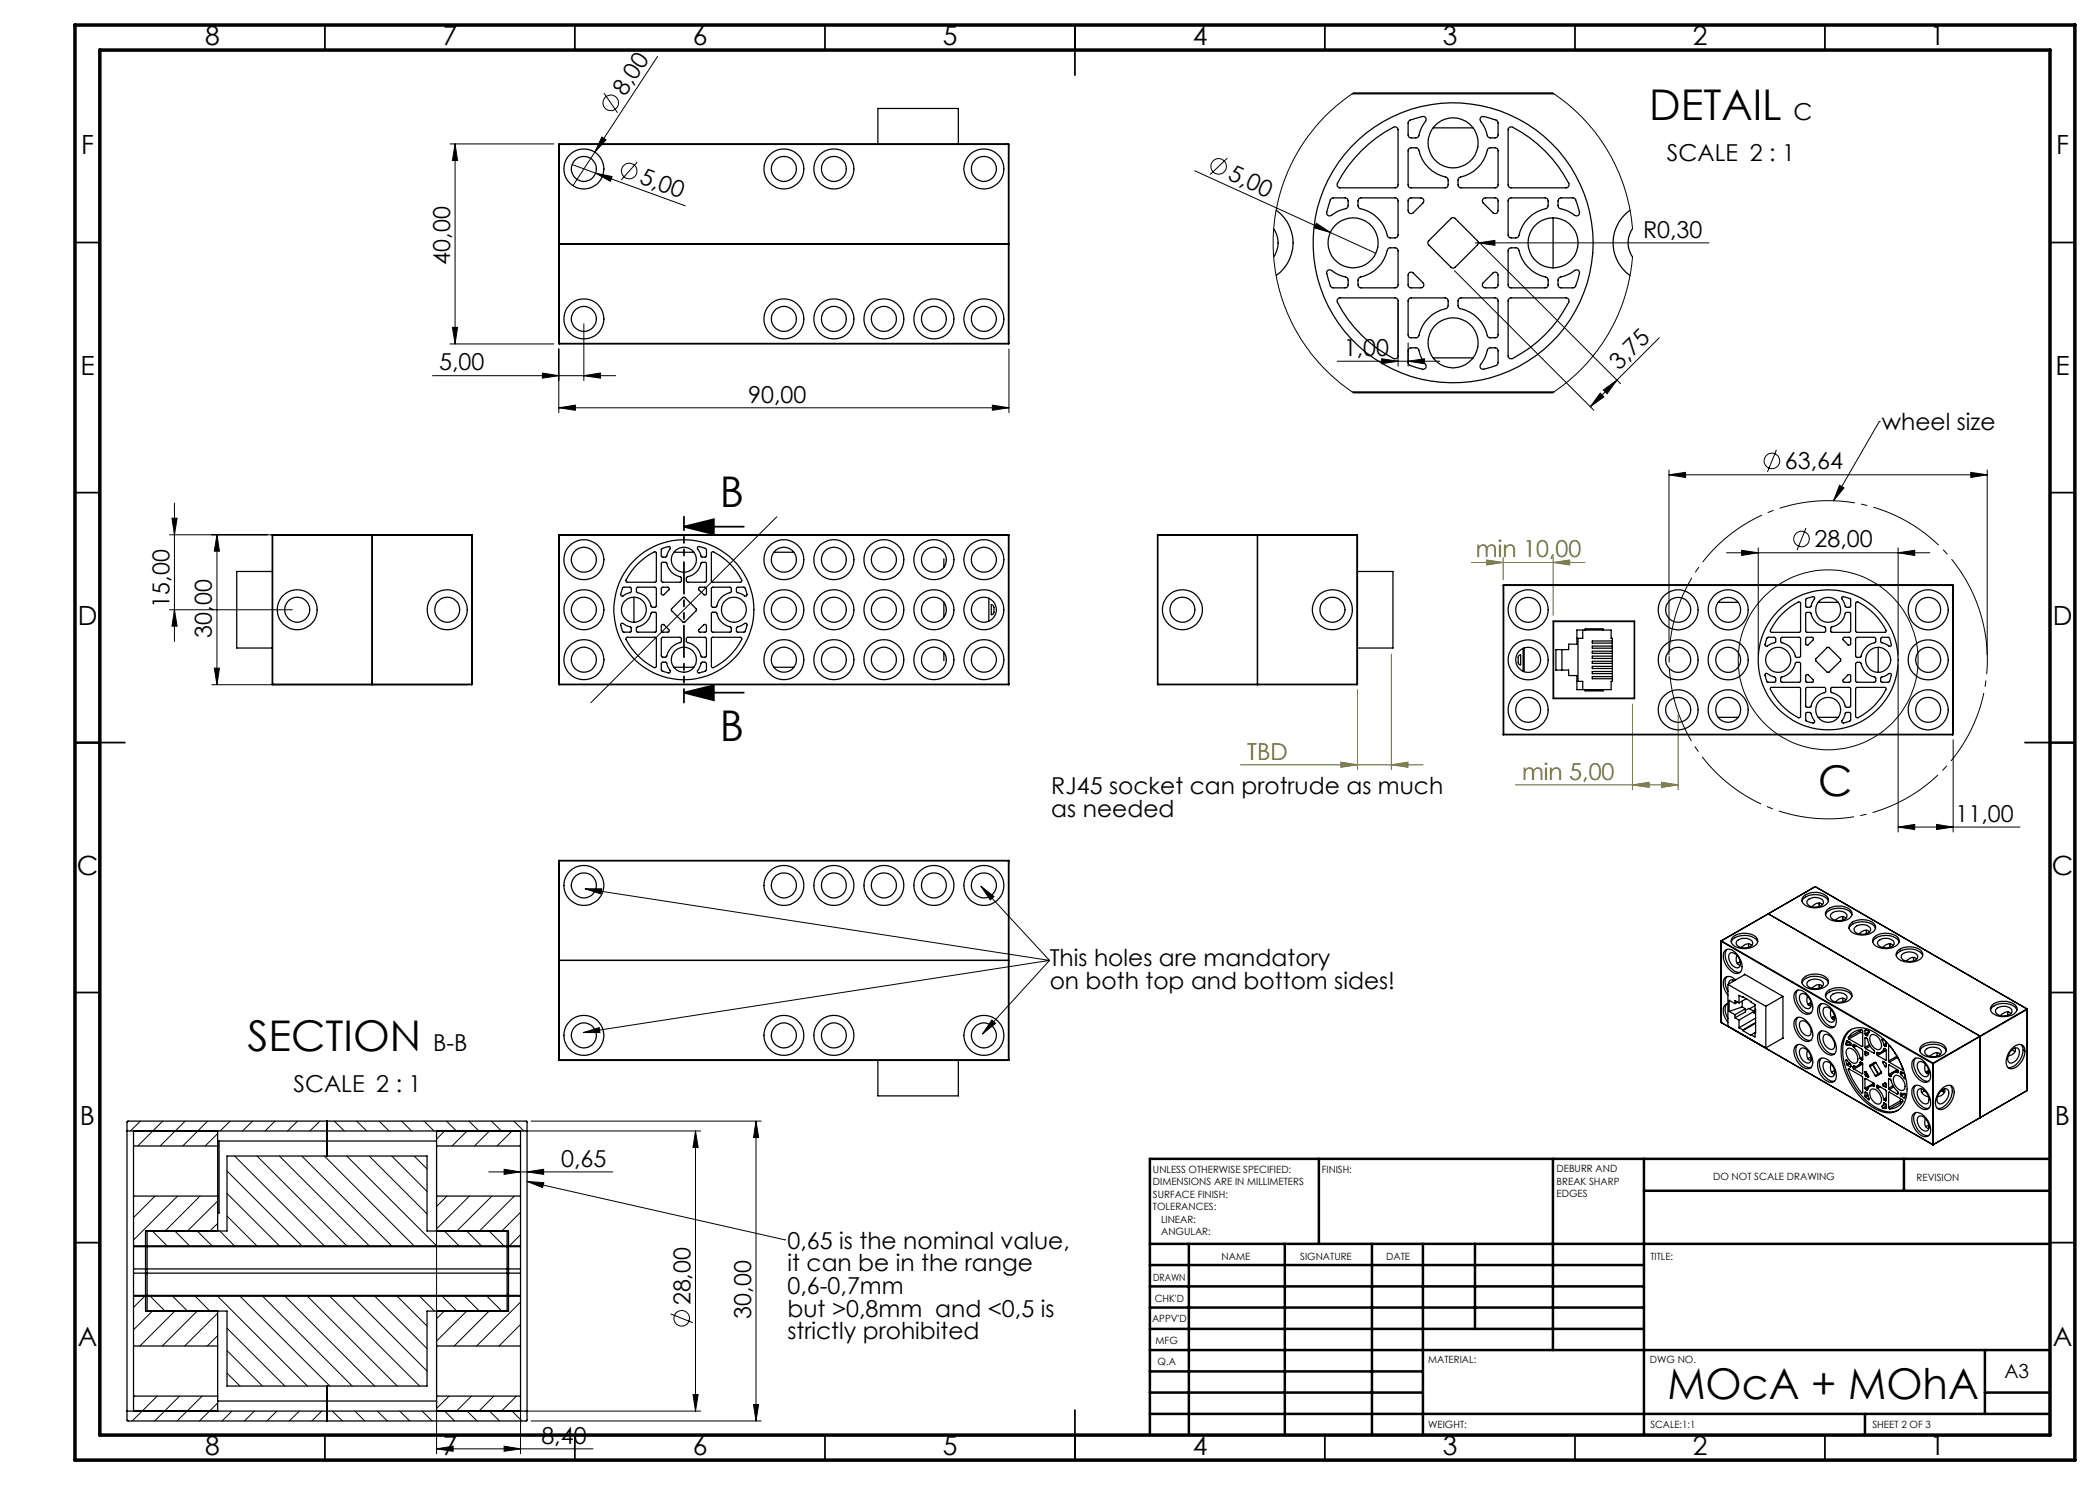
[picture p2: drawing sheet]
<svg xmlns="http://www.w3.org/2000/svg" width="420mm" height="297mm" viewBox="0 0 420 297" stroke-linecap="round" stroke-linejoin="round" font-family="sans-serif">
<defs><g id="words">
<g font-size="8.5">
<text x="329.8" y="24">DETAIL</text>
<text x="144" y="101.5">B</text>
<text x="144" y="148.1">B</text>
<text x="363.6" y="159.1">C</text>
<text x="49.5" y="210.3">SECTION</text>
<text x="333.5" y="279.7">MOcA + MOhA</text>
</g>
<g font-size="5.3">
<text x="41" y="9">8</text>
<text x="88.5" y="9">7</text>
<text x="138.5" y="9">6</text>
<text x="188.5" y="9">5</text>
<text x="238.5" y="9">4</text>
<text x="288.5" y="9">3</text>
<text x="338.5" y="9">2</text>
<text x="386" y="9">1</text>
<text x="16.2" y="30.8">F</text>
<text x="411.2" y="30.8">F</text>
<text x="16.1" y="75">E</text>
<text x="411.1" y="75">E</text>
<text x="15.5" y="125">D</text>
<text x="410.5" y="125">D</text>
<text x="15.4" y="175">C</text>
<text x="410.4" y="175">C</text>
<text x="16" y="225">B</text>
<text x="411" y="225">B</text>
<text x="15.5" y="269.3">A</text>
<text x="410.5" y="269.3">A</text>
<text x="41" y="291">8</text>
<text x="88.5" y="291">7</text>
<text x="138.5" y="291">6</text>
<text x="188.5" y="291">5</text>
<text x="238.5" y="291">4</text>
<text x="288.5" y="291">3</text>
<text x="338.5" y="291">2</text>
<text x="386" y="291">1</text>
</g>
<g font-size="4.7">
<text x="125" y="19.3" transform="rotate(-57 125 19.3)">8,00</text>
<text x="358.7" y="24">C</text>
<text x="245.4" y="35.9" transform="rotate(25 245.4 35.9)">5,00</text>
<text x="333.4" y="32.2">SCALE 2 : 1</text>
<text x="127.7" y="36.7" transform="rotate(20 127.7 36.7)">5,00</text>
<text x="328.6" y="47.5">R0,30</text>
<text x="90" y="52.9" transform="rotate(-90 90 52.9)">40,00</text>
<text x="268.8" y="71.2">1,00</text>
<text x="87.8" y="74.1">5,00</text>
<text x="323.8" y="74.2" transform="rotate(-45 323.8 74.2)">3,75</text>
<text x="149.6" y="80.5">90,00</text>
<text x="376.4" y="86.1">wheel size</text>
<text x="357" y="93.9">63,64</text>
<text x="362.9" y="109.5">28,00</text>
<text x="33.9" y="121.5" transform="rotate(-90 33.9 121.5)">15,00</text>
<text x="42.4" y="127.5" transform="rotate(-90 42.4 127.5)">30,00</text>
<text x="210.3" y="158.9">RJ45 socket can protrude as much</text>
<text x="210.3" y="163.4">as needed</text>
<text x="391.1" y="164.4">11,00</text>
<text x="209.9" y="193.3">This holes are mandatory</text>
<text x="209.9" y="197.8">on both top and bottom sides!</text>
<text x="86.6" y="210.2">B-B</text>
<text x="58.7" y="218.5">SCALE 2 : 1</text>
<text x="112.2" y="233.3">0,65</text>
<text x="157.5" y="249.7">0,65 is the nominal value,</text>
<text x="157.5" y="254.3">it can be in the range</text>
<text x="138.1" y="261.1" transform="rotate(-90 138.1 261.1)">28,00</text>
<text x="150.2" y="263.7" transform="rotate(-90 150.2 263.7)">30,00</text>
<text x="157.5" y="258.8">0,6-0,7mm</text>
<text x="157.5" y="263.3">but &gt;0,8mm and &lt;0,5 is</text>
<text x="157.5" y="267.8">strictly prohibited</text>
<text x="108.3" y="288.7">8,40</text>
</g>
<g font-size="4.7" fill="#808000">
<text x="295.2" y="111.5">min 10,00</text>
<text x="249.4" y="151.9">TBD</text>
<text x="304.4" y="155.9">min 5,00</text>
</g>
<text font-size="3.9" x="400.9" y="275.5">A3</text>
<g font-size="2">
<text x="230.6" y="234.6">UNLESS OTHERWISE SPECIFIED:</text>
<text x="230.6" y="237.1">DIMENSIONS ARE IN MILLIMETERS</text>
<text x="230.6" y="239.6">SURFACE FINISH:</text>
<text x="264.4" y="234.6">FINISH:</text>
<text x="311.3" y="234.5">DEBURR AND</text>
<text x="311.3" y="237">BREAK SHARP</text>
<text x="311.3" y="239.5">EDGES</text>
<text x="342.6" y="236">DO NOT SCALE DRAWING</text>
<text x="383.3" y="236.2">REVISION</text>
<text x="230.6" y="242.1">TOLERANCES:</text>
<text x="232.2" y="244.6">LINEAR:</text>
<text x="232.2" y="247.1">ANGULAR:</text>
<text x="244.3" y="252">NAME</text>
<text x="260" y="251.9">SIGNATURE</text>
<text x="277.2" y="251.9">DATE</text>
<text x="330.1" y="251.9">TITLE:</text>
<text x="230.6" y="256.1">DRAWN</text>
<text x="230.9" y="260.3">CHK'D</text>
<text x="230.4" y="264.4">APPV'D</text>
<text x="231.1" y="268.8">MFG</text>
<text x="231.5" y="273">Q.A</text>
<text x="285.6" y="272.5">MATERIAL:</text>
<text x="330" y="272.5">DWG NO.</text>
<text x="285.6" y="285.5">WEIGHT:</text>
<text x="330.1" y="285.6">SCALE:1:1</text>
<text x="374.5" y="285.6">SHEET 2 OF 3</text>
</g>
</g></defs>
<g fill="none" stroke="#000" stroke-width=".2">
<path d="M120.8 18.6l2.7 3.9M131.5 11.3l-12.5 19.1M90 28.8h20.8M91 28.8l.5 3.3h-1zM91 28.8v40M114.4 32.9l4.7 1.7M119 30.4l-4.4 6.7M119.1 34.6l3.3 .7-.3 1zM119.1 34.6l18 6.6M120.4 27.4l.8 .6-2.2 2.4zM127.5 32.4l-3.3 3.6M238.9 34.1l27.2 12.4"/>
<path d="M245.5 31.6l-3.5 3.3M263.3 44.7l2.8 1.8-3.2-.9zM266.1 46.5l9.1 4.2M290.9 54.1l27.9 28M295.1 48.6h46.7M295.7 48.6l3.3-.5v1zM296.2 48.9l27.9 27.8M86.5 75.1h36.6M90 68.8h20.8M90.5 65.5h1l-.5 3.3zM108.5 74.6l3.3 .5-3.3 .5zM111.8 69.8v12.7"/>
<path d="M116.8 75.1l3.3-.5v1zM116.8 64.8v11.3M201.8 69.8v12.7M267.4 72.2h20.6M276.3 71.8l3.3 .4-3.3 .5zM279.6 60.6v12.6M281.6 72.2l3.3-.4v.9zM281.6 68.6v4.6M320 78.6l.8 .8-2.7 1.9zM320.7 78l2.7-2-2 2.7zM331.9 67.6l-13.8 13.7M111.8 81.6l3.3-.6v1.1z"/>
<path d="M111.8 81.6h90M198.5 81l3.3 .6-3.3 .5zM333.8 95l3.3-.5v1zM333.8 94v37M333.8 95h63.6M355.3 90l-1.8 4.4M367.9 97l.9 .6-2.1 2.6zM375.8 84.3h.1M375.8 84.3l-9.1 15.9M394.2 94.5l3.2 .5-3.2 .5zM397.4 94v37M33.9 107h59.6"/>
<path d="M34.4 103.6h1l-.5 3.4zM34.9 100.6v27.7M43.4 107v29.9M43.4 107l.5 3.2h-1zM155.4 103.4l-37.2 37.1M345.3 110.6h40.7M348.3 110.1l3.3 .5-3.3 .5zM351.6 109.6v21.4M361.2 105.6l-1.8 4.4M379.6 110.6l3.3-.5v1zM379.6 109.6v21.4M33.9 122h24.6"/>
<path d="M34.9 122l.5 3.2h-1zM42.4 136.9h51.1M42.9 133.6h1l-.5 3.3zM379.6 133v33.4M390.6 148v18.4M117 177.8h3.3l-.1 1zM117 177.8l92.9 14.3M196.2 177.2l2.6 2.1-.8 .7zM196.2 177.2l13.7 14.9M379.6 165.4l3.3-.5v1zM379.6 165.4h24.4M387.3 164.9l3.3 .5-3.3 .5z"/>
<path d="M209.9 192.1l-13.4 14.7M209.9 192.1l-93.2 14.4M116.7 206.5l3.1-1 .2 1zM198.4 204l.7 .7-2.6 2.1zM87.3 230.2v60.6M97.8 234.4h24.8M100.8 233.9l3.3 .5-3.3 .5zM104.1 230.2v60.6M105.1 226.2h35M105.4 234.4l3.3-.5v1zM105.4 236.3l3.4 .2-.3 1zM105.4 236.3l51.6 11.7"/>
<path d="M106.2 224.2h46M139.1 226.2l.5 3.3h-1zM139.1 226.2v56M151.2 224.2v60M151.2 224.2l.5 3.3h-1zM157 248h.1M134.1 262.8l4.5 1.7M138.6 278.9h1l-.5 3.3zM87.3 289.8l3.3-.6v1.1zM87.3 289.8h31.3M100.8 289.2l3.3 .6-3.3 .5zM105.1 282.2h35"/>
<path d="M106.2 284.2h46M150.7 280.9h1l-.5 3.3z"/>
<circle cx="122.2" cy="20.6" r="1.56"/>
<circle cx="125.9" cy="34.2" r="1.56"/>
<circle cx="243.7" cy="33.3" r="1.56"/>
<circle cx="354.4" cy="92.2" r="1.56"/>
<circle cx="360.3" cy="107.8" r="1.55"/>
<circle cx="365.6" cy="132" r="18"/>
<circle cx="136.3" cy="263.7" r="1.55"/>
</g>
<g fill="none" stroke="#000" stroke-width=".35">
<path d="M65 5v5M115 5v5M165 5v5M215 5v10M265 5v5M315 5v5M365 5v5M15 48.5h5M410 48.5h5M15 98.5h5M410 98.5h5M136.8 105.3l6-1.4v3z"/>
<path d="M136.8 105.3h12M136.8 138.5l6-1.4v2.9zM136.8 138.5h12M15 148.5h10M405 148.5h10M15 198.5h5M410 198.5h5M15 248.5h5M410 248.5h5M65 287v5M115 287v5M165 287v5"/>
<path d="M215 282v10M265 287v5M315 287v5M365 287v5"/>
</g>
<path d="M396.1 122.6a31.8 31.8 0 0 0-53.3-12.8 31.8 31.8 0 0 0 14.6 52.9 31.8 31.8 0 0 0 39.1-38.4l-.4-1.7" fill="none" stroke="#000" stroke-width=".2" stroke-dasharray="15.2 1.3 1.3 1.3" stroke-dashoffset="2.9" stroke-linecap="butt"/>
<g fill="none" stroke="#808000" stroke-width=".2">
<path d="M294.3 112.5h22.7M297.3 112l3.3 .5-3.3 .5zM300.6 111.5v4.5M310.6 112.5l3.3-.5v1zM310.6 111.5v11.6M271.5 137.9v16M278.3 130.8v23.1M248.1 153h36.5M268.2 152.4l3.3 .6-3.3 .5zM278.3 153l3.3-.6v1.1zM303.1 157h32.5M326.5 157l3.3-.5v1z"/>
<path d="M326.5 140.8v17.2M332.3 156.5l3.3 .5-3.3 .5zM335.6 143v15"/>
</g>
<path d="M136.8 103.3v37.2" fill="none" stroke="#000" stroke-width=".35" stroke-dasharray="6.3 1.3 1.3 1.3 1.3 1.3" stroke-dashoffset="3.6"/>
<g fill="none" stroke="#000" stroke-width=".5">
<path d="M263.8 231.8v17M310.6 231.8v38.2M328.8 231.8v55.2M328.8 238.2h81.2M380.8 231.8v6.4M410 231.8h-180v55.2M230 248.8h180M230 257.3h98.8M230 253h98.8M237.8 248.8v38.2M257 248.8v38.2M274.4 248.8v38.2"/>
<path d="M284.6 248.8v38.2M295 248.8v17M230 265.8h98.8M230 261.5h98.8M230 278.5h54.6M230 274.3h54.6M230 270h180M397 278.5h13M397 270v12.8M230 282.8h180M373 282.8v4.2"/>
</g>
<path d="M15 5h400v287h-400zM20 10h390v277h-390z" fill="none" stroke="#000" stroke-width=".7"/>
<g fill="#000">
<path d="M120.4 27.4l.8 .6-2.2 2.4zM119.1 34.6l3.3 .7-.3 1zM263.3 44.7l2.8 1.8-3.2-.9zM295.7 48.6l3.3-.5v1z"/>
<path d="M91 28.8l.5 3.3h-1zM90.5 65.5h1l-.5 3.3zM139.1 226.2l.5 3.3h-1zM138.6 278.9h1l-.5 3.3zM151.2 224.2l.5 3.3h-1zM150.7 280.9h1l-.5 3.3z"/>
<path d="M111.8 81.6l3.3-.6v1.1zM198.5 81l3.3 .6-3.3 .5zM108.5 74.6l3.3 .5-3.3 .5zM116.8 75.1l3.3-.5v1zM348.3 110.1l3.3 .5-3.3 .5zM379.6 110.6l3.3-.5v1zM100.8 233.9l3.3 .5-3.3 .5zM105.4 234.4l3.3-.5v1zM276.3 71.8l3.3 .4-3.3 .5zM281.6 72.2l3.3-.4v.9z"/>
<path d="M320 78.6l.8 .8-2.7 1.9zM320.7 78l2.7-2-2 2.7z"/>
<path d="M333.8 95l3.3-.5v1zM394.2 94.5l3.2 .5-3.2 .5z"/>
<path d="M136.8 105.3l6-1.4v3zM136.8 138.5l6-1.4v2.9z"/>
<path d="M367.9 97l.9 .6-2.1 2.6zM105.4 236.3l3.4 .2-.3 1z"/>
<path d="M42.9 133.6h1l-.5 3.3zM43.4 107l.5 3.2h-1zM34.9 122l.5 3.2h-1zM34.4 103.6h1l-.5 3.4z"/>
<path d="M387.3 164.9l3.3 .5-3.3 .5zM379.6 165.4l3.3-.5v1zM100.8 289.2l3.3 .6-3.3 .5zM87.3 289.8l3.3-.6v1.1z"/>
<path d="M198.4 204l.7 .7-2.6 2.1zM196.2 177.2l2.6 2.1-.8 .7zM117 177.8h3.3l-.1 1zM116.7 206.5l3.1-1 .2 1z"/>
</g>
<path d="M268.2 152.4l3.3 .6-3.3 .5zM278.3 153l3.3-.6v1.1zM297.3 112l3.3 .5-3.3 .5zM310.6 112.5l3.3-.5v1zM326.5 157l3.3-.5v1zM332.3 156.5l3.3 .5-3.3 .5z" fill="#808000"/>
<g fill="none" stroke="#000" stroke-width=".25">
<path d="M270.4 18.8h40.4M270.7 18.6h39.8M111.8 28.9h.1M111.8 28.9v39.8M111.9 28.8v.1M111.9 28.8l-.1 .1M111.9 28.9v39.8M111.9 28.8h89.8M111.9 28.9h89.8M175.6 28.8v-7.1h16.1v7.1M201.7 28.9h.1M201.7 28.8v.1"/>
<path d="M201.7 28.8l.1 .1M201.7 28.9v39.8M201.8 28.9v39.8M266.1 39.9l.5-.3h2.4a.6 .6 0 0 1 .6 .6v1.2a2.4 2.4 0 0 1-1.6 .7l-1.7 1a.65 .65 0 0 1-.8-.1 .65 .65 0 0 1-.1-.9zM271.7 39.8l.4-.2h6.9a.6 .6 0 0 1 .6 .6v6.8a.6 .6 0 0 1-.6 .6h-.9l-.5-.2a7.6 7.6 0 0 0-5.8-5.8l-.2-.5zM272.2 30.2a20.7 20.7 0 0 1 6.8-4.8l.6 .4v11.2a.6 .6 0 0 1-.6 .6h-11a.61 .61 0 0 1-.5-.9 25.7 25.7 0 0 1 4.7-6.5zM281.8 29.7l.4-.1h1l.4 .2a7.6 7.6 0 0 0 5.8 5.8l.2 .4v1a.6 .6 0 0 1-.6 .6h-6.8a.6 .6 0 0 1-.6-.6v-6.9zM281.8 39.8l.3-.2h2.1a.59 .59 0 0 1 .5 .3 .59 .59 0 0 1-.1 .7l-2 1.9a.59 .59 0 0 1-.6 .2 .59 .59 0 0 1-.4-.6v-2.1zM281.9 24.1l2.3-.7a.66 .66 0 0 1 .8 0 .66 .66 0 0 1 .1 .9 9 9 0 0 0-1.5 3.1l-.4 .2h-1a.6 .6 0 0 1-.6-.6v-2.5zM286.6 25.6h8M291.8 35.6a7.6 7.6 0 0 0 5.8-5.8l.5-.2h.9a.6 .6 0 0 1 .6 .6v6.8a.6 .6 0 0 1-.6 .6h-6.8a.6 .6 0 0 1-.6-.6v-1zM296.1 23.6l.4-.3 2.1 .5a1 1 0 0 1 1 .7v2.5a.6 .6 0 0 1-.6 .6l-1.1-.1-.4-.4a7.5 7.5 0 0 0-1.4-3z"/>
<path d="M296.6 39.8l.5-.2h1.9a.6 .6 0 0 1 .6 .6v1.9a.59 .59 0 0 1-.3 .6 .59 .59 0 0 1-.7-.2l-2.1-2v-.4zM301.8 25.6l.4-.2a25.2 25.2 0 0 1 11.6 11.4l-.1 .5-.3 .3h-11.2a.6 .6 0 0 1-.6-.6v-11.2zM301.8 39.8l.3-.2h6.9a.6 .6 0 0 1 .6 .6v.9l-.2 .5a7.6 7.6 0 0 0-5.8 5.8l-.4 .2h-1a.6 .6 0 0 1-.6-.6v-7zM311.7 39.8l.4-.2h2.7a1.04 1.04 0 0 1 .5 1l.2 .3a3.3 3.3 0 0 1 .3 2.1l-.3 .2-.6-.1a9 9 0 0 0-3.1-1.5l-.2-.4zM111.8 48.8h.1zM111.9 48.8h89.8M201.7 48.8h.1zM254.7 45.8a4.9 4.9 0 0 1 0 5.6M255.2 42a8 8 0 0 1 0 13.1M265.5 54.2l.3-.2 .5 .1a9 9 0 0 0 3.1 1.5l.2 .4v1a.6 .6 0 0 1-.6 .6l-2.5-.1a1.04 1.04 0 0 1-.6-1l-.5-1.8zM267.6 59.7l.3-.1h11.1a.6 .6 0 0 1 .6 .6v11a.61 .61 0 0 1-.9 .5 25.4 25.4 0 0 1-11.3-11.6zM271.7 55.6h.1a7.6 7.6 0 0 0 5.8-5.8l.4-.2h1a.6 .6 0 0 1 .6 .6v6.8a.6 .6 0 0 1-.6 .6h-6.8a.6 .6 0 0 1-.6-.6z"/>
<path d="M281.7 59.8l.4-.2h6.9a.6 .6 0 0 1 .6 .6v.9l-.2 .5a7.6 7.6 0 0 0-5.8 5.8l-.2 .2h-1.2a.55 .55 0 0 1-.6-.6v-7zM281.8 54.6l.4-.2 .3 .1 2.1 2a.59 .59 0 0 1 .1 .7 .59 .59 0 0 1-.5 .4h-2a.6 .6 0 0 1-.6-.6v-2zM285.7 48.2l4.5-4.5a.6 .6 0 0 1 .8 0l4.5 4.5a.6 .6 0 0 1 0 .8l-4.5 4.4a.6 .6 0 0 1-.8 0l-4.5-4.4-.1-.3zM291.7 59.8l.4-.2h6.9a.6 .6 0 0 1 .6 .6v6.8a.55 .55 0 0 1-.6 .6h-.9a.55 .55 0 0 1-.6-.5 7.3 7.3 0 0 0-5.7-5.5l-.2-.5zM296.7 56.5l1.9-1.9a.59 .59 0 0 1 .7-.1 .59 .59 0 0 1 .3 .5v2a.6 .6 0 0 1-.6 .6h-1.9a.59 .59 0 0 1-.6-.4 .59 .59 0 0 1 .2-.7zM301.8 49.7l.4-.1h1.1l.3 .2a7.6 7.6 0 0 0 5.8 5.8l.2 .4v1a.6 .6 0 0 1-.6 .6h-6.8a.6 .6 0 0 1-.6-.6v-6.9zM301.9 59.7l.2-.1h11.1a.6 .6 0 0 1 .6 .8 25.8 25.8 0 0 1-11.5 11.4l-.4-.1-.3-.4v-11.3zM310.6 43.6v10M311.7 55.6l.4-.2a7.5 7.5 0 0 0 3-1.4 .64 .64 0 0 1 .7 .2 .64 .64 0 0 1 0 .8l-.3 1.3a1.49 1.49 0 0 1-.7 1.2l-2.6 .1a.6 .6 0 0 1-.6-.6v-1.1zM326 42a8 8 0 0 0 0 13.1M326.5 45.8a4.9 4.9 0 0 0 0 5.6M111.8 68.7h.1"/>
<path d="M111.8 68.7l.1 .1M111.9 68.7v.1M111.9 68.7h89.8M111.9 68.8h89.8M201.7 68.7h.1M201.7 68.7v.1M201.8 68.7l-.1 .1M270.4 78.4h40.4M270.7 78.6h39.8M281.8 69.7l.4-.1h1.3a2.4 2.4 0 0 1 .6 1.6l1 1.7a.65 .65 0 0 1-.1 .8 .65 .65 0 0 1-.8 .1l-1.3-.4a1.49 1.49 0 0 1-1.2-.7l-.1-2.6zM286.6 71.6h8M297.7 69.7l.3-.1h1a.6 .6 0 0 1 .6 .6v2.5a1.04 1.04 0 0 1-1 .6l-1.6 .5a.65 .65 0 0 1-.8-.1 .65 .65 0 0 1-.1-.8 9 9 0 0 0 1.5-3.1z"/>
<path d="M54.4 107h.1M54.4 114.3h-7.1v15.3h7.1M54.4 107v29.8M54.5 107h.1M54.5 107h-.1M54.5 107h39.8M54.5 107v29.8M74.4 107h.1M74.4 107v29.8M94.3 107h.1M94.3 107v29.8M94.4 107v29.8"/>
<path d="M111.8 107h.1M111.8 107v29.8M111.9 107h.1M111.9 107h-.1M111.9 107v29.8M111.9 107h89.8M124.6 117.5l1.4-.1 .3 .2-.1 .8-1.2 .6a.44 .44 0 0 1-.4 .2 .44 .44 0 0 1-.5-.2zM126.8 119.4v5.1M127.4 117.5l.1-.1h3.5l.2 .2 .1 3.6-.3 .3-.6-.1a4.1 4.1 0 0 0-3.1-3zM127.6 112.7a10.1 10.1 0 0 1 3.5-2.4l.2 .3-.1 5.7-.2 .1h-5.6l-.2-.4a13.5 13.5 0 0 1 2.4-3.3zM132.4 112.5h.8a4.1 4.1 0 0 0 3 3l.1 .7-.3 .2h-3.6l-.1-.3zM132.4 109.7l1-.3a.39 .39 0 0 1 .6 0 .39 .39 0 0 1-.1 .6l-.6 1.3-.1 .1h-.7l-.2-.2z"/>
<path d="M132.4 117.5l1.2-.1a.31 .31 0 0 1 .2 .2 .31 .31 0 0 1 0 .4l-1 .9a.31 .31 0 0 1-.3 .1 .31 .31 0 0 1-.2-.3zM134.8 110.5h4M139.6 109.4l.1-.1a1.96 1.96 0 0 1 1.6 .7v1.3l-.2 .1h-.7l-.2-.1-.3-.8-.4-.8zM139.8 117.5l.2-.1 1.1 .1 .2 .3v.9a.31 .31 0 0 1-.2 .3 .31 .31 0 0 1-.3-.1l-1-.9zM140.3 112.5h.8l.2 .2v3.6l-.3 .1h-3.5l-.2-.2v-.7a3.8 3.8 0 0 0 3-3zM142.3 117.5l.2-.1h3.5l.3 .2-.1 .8a3.9 3.9 0 0 0-2.9 3l-.7 .1-.3-.3zM142.4 110.4l.1-.1a11.4 11.4 0 0 1 5.8 5.9l-.2 .2h-5.6l-.2-.1v-5.7zM147.4 117.5l1.4-.1a2.01 2.01 0 0 1 .5 1.8 1.04 1.04 0 0 1-1-.4l-1-.4zM154.8 110.5h4M188.8 111.8v1.6M188.8 113.3h.1M197.8 119.7v4.5"/>
<path d="M201.7 107h.1M201.7 107v29.8M201.8 107v29.8M231.5 107h.1M231.5 107v29.8M231.6 107h-.1M231.6 107h.1M231.6 107h39.8M231.6 107v29.8M251.5 107h.1M251.5 107v29.8M271.4 107h.1"/>
<path d="M271.4 107v29.8M271.5 107v29.8M271.5 114.3h7.1v15.3h-7.1M300.6 117.1h.1M300.6 117.1v29.8M300.7 117v.1M300.7 117l-.1 .1M300.7 117.1h89.8M300.7 117h89.8M300.7 117.1v29.8M361.2 119.7l.9-.3a.52 .52 0 0 1 .8 .2l-.9 1.9h-.7l-.2-.2zM368.4 119.4l.1-.1a1.86 1.86 0 0 1 1.6 .7v1.4l-.8 .1-1-1.8z"/>
<path d="M390.5 117v.1M390.5 117l.1 .1M390.5 117.1h.1M390.5 117.1v29.8M390.6 117.1v29.8M54.4 136.8h.1M54.4 136.8l.1 .1M54.5 136.8v.1M54.5 136.8h39.8M54.5 136.9h39.8M74.4 136.8v.1zM94.3 136.8v.1"/>
<path d="M94.3 136.8h.1M94.4 136.8l-.1 .1M111.8 136.8h.1M111.8 136.8l.1 .1M111.9 136.8v.1M111.9 136.8h89.8M111.9 136.9h89.8M124.3 124.7l.2-.1 1.8 1-.1 .8h-1.5a1.94 1.94 0 0 1-.5-1.7zM125.3 127.5h5.9l.1 5.8-.2 .2a11.5 11.5 0 0 1-5.9-5.8zM127.4 125.4a4 4 0 0 0 3-2.9l.6-.1 .3 .2-.1 3.8h-3.7l-.2-.1v-.7zM132.3 125h.5l1 .9a.28 .28 0 0 1 0 .4 .28 .28 0 0 1-.2 .1l-1.3-.1zM132.4 132.5h.8l.4 .9a.96 .96 0 0 1 .4 1.1l-.2 .1a2.06 2.06 0 0 1-1.5-.7z"/>
<path d="M132.4 127.5h3.7l.2 .2-.1 .7a4.1 4.1 0 0 0-3 3h-.7l-.2-.2zM134.3 121.8l2.3-2.3 .2-.1 2.5 2.6-2.4 2.4-.2 .1-2.4-2.4zM134.8 133.5h4M137.4 127.5h3.8l.1 3.7-.3 .2h-.7a4.1 4.1 0 0 0-3-3v-.7zM139.8 125.9l1-.9a.31 .31 0 0 1 .3-.1 .31 .31 0 0 1 .2 .3v.9l-.2 .3h-1.1a.31 .31 0 0 1-.2-.5zM140.3 132.5l.7-.1 .2 .2 .1 1.4a2.11 2.11 0 0 1-1.7 .5l-.1-.2zM142.3 127.5h5.8a.28 .28 0 0 1 .2 .1 .28 .28 0 0 1 0 .3 11.8 11.8 0 0 1-5.8 5.6l-.2-.2zM142.3 122.5h1a3.9 3.9 0 0 0 2.9 3l.1 .8-.2 .1h-3.8zM147.3 125.6l1.1-.6a.62 .62 0 0 1 1-.2 1.86 1.86 0 0 1-.6 1.6h-1.4zM154.8 133.5h4M188.8 130.5v1.6M188.8 130.6h.1"/>
<path d="M188.8 120.4v3M198.3 120.9l.1 .1a1.38 1.38 0 0 1 .2 1.8l-.3 .1zM201.7 136.8h.1M201.7 136.8v.1M201.8 136.8l-.1 .1M231.5 136.8h.1M231.5 136.8l.1 .1M231.6 136.8v.1M231.6 136.8h39.8M231.6 136.9h39.8M251.5 136.8v.1zM271.4 136.8h.1"/>
<path d="M271.4 136.8v.1M271.5 136.8l-.1 .1M303.7 131.2l.4-.2v1.9a.49 .49 0 0 1-.5-.2 .49 .49 0 0 1 0-.6zM304.6 129.7v4.6M304.8 129.6v4.7M310.6 124.2h16.3v15.5h-16.3zM310.7 124.3h16.1v15.3h-16.1zM311.2 129.9h2.5v-1.1h1.7v-2.8h6.8v1.7h.3v8.6h-.3v1.6h-6.8v-2.8h-1.7v-1.1h-2.5zM312.4 129.9v4.1M315.4 136.3h1.1v1.6M315.6 127.7v8.6M316.5 126v1.7h-1.1"/>
<path d="M317 126v-.2h3.6v.2M317 137.9v.3h3.6v-.3M322.5 135.3h-4v.4h4M322.5 128.2h-4v.4h4M322.5 129.2h-4v.4h4M322.5 130.2h-4v.5h4M322.5 131.2h-4v.5h4M322.5 132.3h-4v.4h4M322.5 133.3h-4v.4h4M322.5 134.3h-4v.4h4M343.6 120.5h4M353.1 134.8a.7 .7 0 0 1 .9 .2l1.1 .5v.7l-.2 .3h-1.3a2.3 2.3 0 0 1-.5-1.7z"/>
<path d="M353.5 127.5h1.3l.3 .2v.6l-.1 .2-.8 .3-.7 .4a.37 .37 0 0 1-.5-.1 .37 .37 0 0 1 .1-.5zM354.1 137.5h5.9l.1 5.8-.2 .2a11.5 11.5 0 0 1-5.9-5.8zM356.3 127.5h3.5l.3 .1v3.7l-.2 .2-.7-.1a4.1 4.1 0 0 0-3-3l-.1-.7zM356.3 135.4a4.1 4.1 0 0 0 2.9-2.9h.7l.2 .1v3.7l-.2 .2h-3.6l-.2-.3v-.6zM356.4 122.8a8.6 8.6 0 0 1 3.5-2.4l.2 .2v5.7l-.1 .1-5.7 .1-.3-.2 .1-.3a13.5 13.5 0 0 1 2.3-3.2zM361.2 122.6l.9-.1a4.1 4.1 0 0 0 3 3v.8l-.2 .2-3.7-.1zM361.2 127.6l.2-.1h1a.31 .31 0 0 1 .3 .2 .31 .31 0 0 1-.1 .3l-1 1a.31 .31 0 0 1-.5-.2zM361.2 137.5h3.7l.2 .2v.7a4.1 4.1 0 0 0-3 3l-.8 .1-.2-.2zM361.2 135h.4l1 1a.28 .28 0 0 1 .1 .3 .28 .28 0 0 1-.3 .2l-1.2-.2zM363.2 131.8l2.2-2.3 .3-.1 2.4 2.4 .1 .2-2.6 2.5-2.5-2.4zM363.6 120.5h4M366.2 125.5a3.7 3.7 0 0 0 2.9-2.9l.9-.1 .1 .2v3.5l-.1 .2-3.6 .1-.3-.2z"/>
<path d="M366.2 137.5h3.8l.1 .1v3.6l-.1 .3-.9-.1a3.8 3.8 0 0 0-2.9-3zM368.6 127.6l1.2-.1 .3 .1v1.2a.33 .33 0 0 1-.5 .2l-1-1.1zM369.6 135a.3 .3 0 0 1 .3-.1 .3 .3 0 0 1 .2 .3v1.1l-1.2 .2a.28 .28 0 0 1-.3-.2 .28 .28 0 0 1 .1-.3zM371.2 137.5h5.8l.2 .2a12.3 12.3 0 0 1-5.8 5.9l-.3-.3v-5.6zM371.2 132.6l.9-.1a4.1 4.1 0 0 0 3 3v.7l-.2 .3-3.6-.1-.2-.2v-3.5zM371.2 127.6l3.6-.1 .3 .2v.7a4.1 4.1 0 0 0-3 3l-.7 .1-.3-.3v-3.5zM371.3 120.4a9.3 9.3 0 0 1 4.8 3.9l1.1 1.8-.2 .4-5.7-.1-.2-.2v-5.5zM375.6 129.5v5M376.2 127.6l.2-.1h1.2a2.26 2.26 0 0 1 .6 1.7l-.3 .1-.8-.5-.8-.3-.2-.2zM376.2 135.5l.9-.4a.96 .96 0 0 1 1.1-.3l.1 .1a1.83 1.83 0 0 1-.7 1.6h-1.3l-.2-.3zM300.6 146.9h.1M300.6 146.9l.1 .1"/>
<path d="M300.7 146.9v.1M300.7 146.9h89.8M300.7 147h89.8M343.6 143.5h4M361.2 142.6l.9-.1 .6 1.3a.48 .48 0 0 1 .1 .8 1.86 1.86 0 0 1-1.7-.6zM363.6 143.5h4M369.1 142.6l.9-.1 .1 .1v1.4a1.94 1.94 0 0 1-1.7 .5l-.1-.3 .4-.6zM390.5 146.9h.1M390.5 146.9v.1M390.6 146.9l-.1 .1M111.8 172.2h.1M111.8 172.2v39.8"/>
<path d="M111.9 172.1v.1M111.9 172.1l-.1 .1M111.9 172.2v39.8M111.9 172.2h89.8M111.9 172.1h89.8M201.7 172.2h.1M201.7 172.1v.1M201.7 172.1l.1 .1M201.7 172.2v39.8M201.8 172.2v39.8M360.9 179.1a3.5 3.5 0 0 1 4.8 .6 1.49 1.49 0 0 1-1.5 1.7 3.3 3.3 0 0 1-3.8-1.1l.1-.7zM361.6 179.9a2.24 2.24 0 0 1 3 .3 1.11 1.11 0 0 1-1.3 1.2 1.45 1.45 0 0 1-1.9-1.1z"/>
<path d="M363 177.3h.1M363 177.3l-9.4 5.5M363 177.3l42.4 24.5M363.1 177.3l42.3 24.5M111.8 192.1h.1zM111.9 192.1h89.8M201.7 192.1h.1zM344.2 188.2v.1M344.2 188.2v16.3M344.2 188.2h.1M344.2 188.3l42.3 24.4M344.2 188.3v16.2"/>
<path d="M344.3 188.2l-.1 .1M344.3 188.2l42.3 24.4M345.1 190.1a1.67 1.67 0 0 1 2.2 .6 3.3 3.3 0 0 1 .9 3.6 1.36 1.36 0 0 1-2.1-.2 3.6 3.6 0 0 1-1.2-3.8zM345.4 189.9a3.2 3.2 0 0 0 1.1 4l.6 .4 1 .1M345.4 195.3a2.49 2.49 0 0 0 .2 3M345.6 196.9l7.6 4.4M345.6 196.9v8.3l7.6 4.4M346 190.7a1.28 1.28 0 0 1 1.7 .8 1.5 1.5 0 0 1 0 2 2 2 0 0 1-2-2.1zM346.3 188.4a2.83 2.83 0 0 1 3.1-1.3 2.41 2.41 0 0 1 2.1 1.3M346.5 187.5a3.7 3.7 0 0 1 4.9 .1 1.24 1.24 0 0 1-1 1.8 3.8 3.8 0 0 1-4-.7l-.2-.5zM346.6 196l-.1 .3M346.9 196.1a.73 .73 0 0 0-.8 0 .73 .73 0 0 0-.4 .7"/>
<path d="M347.1 196a1.48 1.48 0 0 0-2.2-.3 3.3 3.3 0 0 0 .7 3.4M347.3 191.1a1.37 1.37 0 0 0 .8 2M347.5 188.1a2.3 2.3 0 0 1 3 .3 1.11 1.11 0 0 1-1.4 1.2 1.63 1.63 0 0 1-1.9-.9zM348.1 192.4l-.6 .3M348.6 199.5l-.8-.4v1.5M348.6 199.5v-.1l2.4 1.5 .1 5.7-.1-.1M348.7 199.4l-.1 .1M348.9 195v-.2l7.7 4.5M349 194.9l-3.4 2M349.3 199.7l-1.5 .9M349.7 188.8v.6M350.3 189.1a1.22 1.22 0 0 0-1.8 .2l-.3 .2"/>
<path d="M353.6 182.8h.1M353.6 182.8l-9.4 5.4M353.7 182.8l42.3 24.4M353.7 182.8l-9.4 5.4M356.6 199.3v8.4h-.1M356.6 199.3l-3.4 2M359.2 198.2a1.64 1.64 0 0 1 2.2 .7 3.4 3.4 0 0 1 .9 3.5 1.33 1.33 0 0 1-2.1-.1 3.6 3.6 0 0 1-1.2-3.9zM359.6 198a3 3 0 0 0 .7 3.8l.9 .7 1 .1M360.1 198.9a1.27 1.27 0 0 1 1.7 .8 1.45 1.45 0 0 1 0 2 2 2 0 0 1-1.9-2.2zM360.4 180.2a3.2 3.2 0 0 1 4-1.1l.9 .6 .4 .5M360.4 196.6a3.2 3.2 0 0 1 4-1.1l.9 .5 .4 .6M360.9 195.5a3.5 3.5 0 0 1 4.8 .5 1.49 1.49 0 0 1-1.5 1.7 3.3 3.3 0 0 1-3.8-1l.1-.8z"/>
<path d="M361.5 199.2a1.37 1.37 0 0 0 .7 2M361.6 196.2a2.3 2.3 0 0 1 3 .3 1.11 1.11 0 0 1-1.3 1.2 1.67 1.67 0 0 1-1.9-.9zM363.9 197.4l.2 .1M363.9 180.6v.7M363.9 196.9v.7M364.5 180.9a1.36 1.36 0 0 0-2.1 .5M364.5 197.3a1.21 1.21 0 0 0-1.9 .1l-.2 .3M365.1 182.9a3 3 0 0 1 3.6-1.2l1.1 .5 .6 .7M365.1 199.3a3 3 0 0 1 3.6-1.2l1.1 .4 .6 .8M365.3 182.1a3.8 3.8 0 0 1 4.9 .1 1.25 1.25 0 0 1-.9 1.8 3.8 3.8 0 0 1-4-.7l-.2-.7zM365.3 198.4a3.7 3.7 0 0 1 4.9 .1 1.27 1.27 0 0 1-.9 1.8 3.4 3.4 0 0 1-4.2-.9v-.5zM366.2 182.8a2.21 2.21 0 0 1 3.2 .1 1.11 1.11 0 0 1-1.4 1.2 1.65 1.65 0 0 1-1.9-.9z"/>
<path d="M366.4 199a2.24 2.24 0 0 1 3 .2 1.11 1.11 0 0 1-1.4 1.2 1.65 1.65 0 0 1-1.9-.8zM368.6 183.3v.7M368.6 199.6v.7M369.2 183.7a1.36 1.36 0 0 0-2.1 .4M369.2 200a1.19 1.19 0 0 0-1.9 .2l-.2 .2M369.8 185.7a2.96 2.96 0 0 1 3.6-1.2l1.1 .4 .6 .8M370.1 184.8a3.7 3.7 0 0 1 4.8 .1 1.26 1.26 0 0 1-.9 1.8 3.7 3.7 0 0 1-4-.7 .89 .89 0 0 1 .1-1.2zM371.1 185.4a2.25 2.25 0 0 1 3 .3 1.12 1.12 0 0 1-1.4 1.2 1.63 1.63 0 0 1-1.9-1zM373.3 186.1v.6M373.9 186.4a1.36 1.36 0 0 0-2.1 .4M374.5 188.4a2.83 2.83 0 0 1 3.2-1.3 2.28 2.28 0 0 1 2.1 1.3M374.8 187.5a3.7 3.7 0 0 1 4.9 .1 1.23 1.23 0 0 1-1 1.8 3.8 3.8 0 0 1-4-.7l-.2-.5z"/>
<path d="M375.6 188.3a2.25 2.25 0 0 1 3.2 .1 1.11 1.11 0 0 1-1.4 1.2 1.71 1.71 0 0 1-1.9-.9zM378 188.8v.6M378.6 189.1a1.32 1.32 0 0 0-2.1 .4M379.2 191.1a2.85 2.85 0 0 1 3.2-1.3 2.28 2.28 0 0 1 2.1 1.3M379.5 190.2a3.7 3.7 0 0 1 4.9 .2 1.23 1.23 0 0 1-1 1.8 3.5 3.5 0 0 1-4.1-1l-.1-.5zM380.3 191a2.25 2.25 0 0 1 3.2 .1 1.11 1.11 0 0 1-1.3 1.2 1.47 1.47 0 0 1-1.9-1.1zM382.7 191.5v.7M383.3 191.8a1.18 1.18 0 0 0-1.8 .2l-.3 .2M111.8 212l.1 .1M111.8 212h.1M111.9 212v.1M111.9 212h89.8"/>
<path d="M111.9 212.1h89.8M175.6 212.1v7.1h16.1v-7.1M201.7 212v.1M201.7 212h.1M201.8 212l-.1 .1M344.2 204.5h.1M344.2 204.5l42.4 24.4M345.4 200.8a2.51 2.51 0 0 0 .2 2.9M345.6 200.7a1.28 1.28 0 0 0-.9 1.8l.2 .7 .7 1.3M345.8 202.3l1.2 .6M347 203.5l.8 .5M347 202.9v.6"/>
<path d="M347 200.7l-1.2-.6v2.2M347.5 200.4l-.5 .3M347.8 204v1.6M347.8 205.6l.8 .4M347.8 200.6l-.8-.5v.6M348.4 200.2v1.2M348.4 201.4l-2.6 .9M348.4 201.4l.7 .4M348.6 206v.1M348.6 206.1l1.6 1v-.1M349.1 202.1l.7-.4 1 .6M349.1 201.8v.6l-2.1 1.1"/>
<path d="M349.1 201.8l-2.1 1.1M350.8 202.3l-3 1.7M350.8 202.3v.3l.3-.1M351 206.5v.9l-.8-.4M351 206.5l-.8 .5M351 201.2l-1.1 .6M351.1 206.4l-.1 .1M351.1 204.5l-2.5 1.5M351.1 203.6l-3.3 2M351.1 204.6l-2.5 1.5M351.1 202l-.4 .2M353.2 201.3v8.3"/>
<path d="M356.6 207.6l-3.4 2M359 203.9a1.36 1.36 0 0 1 2.1 .1 3.6 3.6 0 0 1 1.2 3.9 1.33 1.33 0 0 1-2.1-.2 3.6 3.6 0 0 1-1.2-3.8zM359.2 209.1a1.67 1.67 0 0 1 2.2 .7 3.4 3.4 0 0 1 .9 3.5 1.39 1.39 0 0 1-2.1-.1 3.9 3.9 0 0 1-1.3-3.6zM359.6 203.5a3 3 0 0 0 .7 3.7l.9 .7 1 .2M359.6 208.9a3 3 0 0 0 .7 3.8l.9 .7 1 .1M360.1 204.3a1.27 1.27 0 0 1 1.7 .8 1.45 1.45 0 0 1 0 2 1.98 1.98 0 0 1-1.7-2.8zM360.1 209.8a1.28 1.28 0 0 1 1.7 .7 1.5 1.5 0 0 1 0 2.1 2 2 0 0 1-1.9-2.2zM361.5 210.1a1.37 1.37 0 0 0 .7 2M361.9 200.7v.4M362.2 200.5l-.6 .4M362.2 211.4l-.6 .4M363.7 201.2a1.4 1.4 0 0 1 2.2 .1 3.6 3.6 0 0 1 1.2 3.8 1.36 1.36 0 0 1-2.2-.1 3.6 3.6 0 0 1-1.2-3.8z"/>
<path d="M363.9 206.4a1.72 1.72 0 0 1 2.2 .6 3.1 3.1 0 0 1 .8 3.8 1.72 1.72 0 0 1-2.3-.7 3.1 3.1 0 0 1-.7-3.7zM363.9 211.8a1.72 1.72 0 0 1 2.2 .7 3.2 3.2 0 0 1 .8 3.7 1.72 1.72 0 0 1-2.3-.6 3.2 3.2 0 0 1-.7-3.8zM364.2 200.8a2.83 2.83 0 0 0 .5 3.3 2.13 2.13 0 0 0 2.2 1.2M364.2 206.2a2.87 2.87 0 0 0 .5 3.4 2.31 2.31 0 0 0 2.2 1.2M364.2 211.6a2.97 2.97 0 0 0 .8 3.8l1.2 .8h.7M364.8 201.6a1.29 1.29 0 0 1 1.8 .8 1.31 1.31 0 0 1-.2 2.1 2.17 2.17 0 0 1-1.6-2.9zM364.8 207a1.38 1.38 0 0 1 1.9 1.1 1.03 1.03 0 0 1 .3 1.1 1.03 1.03 0 0 1-.9 .7 2.17 2.17 0 0 1-1.3-2.9zM364.8 212.5a1.38 1.38 0 0 1 1.9 1.1 1.1 1.1 0 0 1-.3 1.7 2.12 2.12 0 0 1-1.6-2.8zM366.2 201.9a1.39 1.39 0 0 0 .7 2M366.2 212.8a1.39 1.39 0 0 0 .7 2M366.5 203.4l.1 .5M366.8 203.3v.6"/>
<path d="M366.9 203.2l-.6 .4M366.9 214.1l-.6 .4M369.2 208.8l.2 .3M369.2 212.1l.1-.1 .8 .9 .1 .4M369.2 212.1l.1 .8M369.3 208.2l-.1 .6M369.3 212.9l.2 .1M369.3 212l-.1 .1M369.4 209.1h.7M369.4 208.1l-.1 .1M369.5 209.8a1.4 1.4 0 0 1 1.9 1.1 1.15 1.15 0 0 1-.4 1.8 2.07 2.07 0 0 1-1.5-2.9zM369.5 208.1l-.2 .1"/>
<path d="M369.5 208.1l.6 .4 .1 .5M369.5 213l.5 .4M369.6 206.3a4.3 4.3 0 0 1 5.1 0 14.1 14.1 0 0 1 6.6 12.8 3.7 3.7 0 0 1-5.5 3 14 14 0 0 1-7.4-10.1 6.2 6.2 0 0 1 1.2-5.7zM369.7 214l.1-.2 2.7 1.6v3.1h-.2M369.7 214a16 16 0 0 0 2.6 4.5M369.7 207.5l.1 .3M369.7 207.5a2.54 2.54 0 0 1 2.8-1.4v3.1M369.8 207.8l2.6 1.5M369.8 212.6l-.5 .3M369.9 208.4l-.7 .4M369.9 213.8l-.2 .2M370 212.8l-.5 .2"/>
<path d="M370.1 208.6l-.7 .5M370.2 209l-.1 .1M370.2 213.3l-.2 .1M370.3 205.9a5.3 5.3 0 0 0-1.7 5.2 14.1 14.1 0 0 0 7.5 10.9l1.7 .4 1-.1 .8-.3M370.6 209.3l.2 .2M370.6 213.6l.2 .2M370.6 209v.3M370.6 213.3v.3M370.8 209.5a4 4 0 0 1 1.2 2.2M370.8 208.9l-.2 .1M370.8 208.9l1.7 1v2M370.8 213.8l1.6 .9"/>
<path d="M370.8 213.2l-.2 .1M371 209.1l-.4 .2M371.2 213.3l-.6 .3M371.3 209.2l-.5 .3M372 211.7l.1 .2M372 212.5a.97 .97 0 0 1-1.3 .7l-.1 .1M372 212.5h.4l.1 .3M372 206.1l.1 .3M372 206.1l-2.3 1.4M372.1 211.9l.3 .1M372.1 205.9l-.1 .2M372.1 206.4l.4 .3"/>
<path d="M372.1 206.4l-2.3 1.4M372.1 212.4l-.1 .1M372.5 212.7l-.9 .4M372.5 209.2l-.1 .1M372.5 211.9l-.1 .1M372.5 214.7h-.1M372.5 212.8v1.9M372.5 211.4l-.5 .3M372.5 211.7l-.4 .2M372.5 212.8l-1.7 1M372.5 218.4l-.2 .1M373 219.2l.1 .2"/>
<path d="M373 217.7l.1 .2M373 206.1l.1-.1a.65 .65 0 0 1 .7 .5l-.4 .6M373 206.8l.1 .2M373 209.5l.1 .2M373 214.9l.1 .3M373 214.4h.2l.5 .9-.1 .1M373 206.1v.7M373 207.6v1.9M373 210.4v.5M373 214.4v.5M373 215.8v1.9M373 218.5v.7"/>
<path d="M373.1 219.4l.6 .5M373.1 218.4l.4 .4 .3 .9v.2h-.1M373.1 218.4l-.1 .1M373.1 215.7l-.1 .1M373.1 207.5l-.1 .1M373.1 207.5l.3 .2a5 5 0 0 0 1.5 2.6v.3M373.1 210.3l-.1 .1M373.1 207l.3 .1M373.1 215.7l1.7 .9M373.1 217.9l.3 .1M373.1 209.7l1.7 .9M373.1 210.3l.5 .2"/>
<path d="M373.1 215.2l.5 .2M373.1 214.3l-.1 .1M373.2 206l-.2 .1M373.4 214.7l-.4 .2M373.5 207l-.1 .1M373.5 217.9l-.1 .1M373.5 218.9l-.5 .3M373.6 214.9l-.5 .3M373.6 210.5l.1 .4-.5 .2-.2-.2M373.6 210.5l-.6 .4M373.6 219.1l-.5 .3M373.7 206.7l-.6 .3"/>
<path d="M373.7 217.6l-.6 .3M373.7 215.4h-.1M373.8 206.3l-.8 .5M373.8 219.8l-.1 .1M373.9 209l-.9 .5M374 213.1v.2M374 213.3l1 1.8M374 209.2l-.9 .5M374.2 207.1a1.38 1.38 0 0 1 1.9 1.1 1.1 1.1 0 0 1-.4 1.7 2.12 2.12 0 0 1-1.5-2.8zM374.2 217.9a1.29 1.29 0 0 1 1.7 .9 1.31 1.31 0 0 1-.2 2 2.17 2.17 0 0 1-1.5-2.9zM374.5 212.8v.2M374.5 212.8l-.5 .3"/>
<path d="M374.5 213l-.5 .3M374.5 213l1.1 1.8M374.6 212.9l1.1 1.9M374.8 216.6l.1 .5M374.8 216.6l-1.8 1.1M374.8 217.2a1.08 1.08 0 0 0-1.4 .8M374.9 216.8l-1 .5M374.9 217.1l-.1 .1M374.9 210.6h-.1M374.9 217.2h-.1M375 212.5l-.4 .2v.2M375 212.5l.2 .1"/>
<path d="M375 212.5l-1 .6M375 212.5l-.5 .3M375.2 212.6l1.1 1.8M375.2 212.6l-.6 .3M375.4 217.4l.1 .3M375.4 210.9l.1 .2M375.4 210.6v.3M375.4 217.2v.2M375.5 217.7a3.5 3.5 0 0 1 1.2 2.1M375.5 217.1l1.7 1 .1 2M375.5 217.1l-.1 .1M375.5 211.1l1.6 .9"/>
<path d="M375.5 210.5l-.1 .1M375.6 214.8l.2 .1M375.6 214.8l-.6 .3M375.7 214.8l.1 .1M375.7 217.2l-.3 .2M375.8 210.5l-.4 .4M376 217.3l-.5 .4M376.3 214.4v.2l-1.1 .7-.2-.2M376.3 214.4l-.6 .4M376.4 208l.1-.2 .7 .6 .1 .8M376.4 208l.3 .9M376.6 212.5v-.2l.6 .3 .1 .7-.1 .1-.2-.1"/>
<path d="M376.6 212.5l.4 .8M376.6 207.9l-.2 .1M376.7 217.2l.4 .2M376.7 208.9l.2 .3M376.7 219.8l.2 .3M376.7 209.8a1.14 1.14 0 0 1-1.3 .7v.1M376.8 212.4l-.2 .1M376.8 209.7l-.1 .1M376.9 209.7l.4 .4M376.9 209.7l-.2 .1M376.9 209.2l.2 .1M377.2 209.9l-.9 .5"/>
<path d="M377.3 209.2l-.2 .1M377.3 211.9l-.2 .1M377.3 217.4h-.2M377.3 216.8l-.3-.2-.4 .2 .1 .4M377.3 210.1v1.8M377.3 216.8v.6M377.3 208.7l-.6 .2M377.3 208.9l-.4 .3M377.3 210.1l-1.8 1M377.3 213.2l-.3 .1M377.3 216.8l-.6 .4M377.3 219.5l-.6 .3"/>
<path d="M377.3 219.8l-.4 .3M377.7 209.2v-.1a10.7 10.7 0 0 1 2.8 4.9h-.1M377.7 212.2l.2 .2M377.7 217.7l.2 .2M377.7 214.9l.2 .3M377.7 209.2v3M377.7 213.1v1.8M377.7 215.8v1.9M377.7 218.5v3M377.9 218.4l2.5 1.5 .2 .2a2.71 2.71 0 0 1-2.7 1.7M377.9 218.4l-.2 .1M377.9 215.7l.2 .2a5.7 5.7 0 0 0 1.5 2.5v.3"/>
<path d="M377.9 215.7l-.2 .1M377.9 213l-.2 .1M377.9 212.4l2.5 1.6M377.9 213l1.5 .9M377.9 217.9l1.5 .9M377.9 215.2l.2 .1M377.9 209.1l-.2 .1M378.2 215.2l-.1 .1M378.4 214.9l-.5 .3M378.6 217.1l-.9 .6M378.7 217.4l-.8 .5M378.9 215.2a1.25 1.25 0 0 1 1.7 .8 1.45 1.45 0 0 1 0 2 2 2 0 0 1-1.9-2.1z"/>
<path d="M379.4 211.2l-1.7 1M379.4 213.9l.2 .2-.1 .4M379.4 213.9l-1.7 1M379.5 214.5a1.07 1.07 0 0 0-1.4 .8M379.5 211.5l-1.6 .9M379.6 218.7l-.2 .1M379.6 214l-.9 .6M379.6 214.5h-.1M380.1 214.7l.1 .2M380.1 219l.1 .2M380.1 214.5v.2M380.1 218.8v.2"/>
<path d="M380.1 219.7v.5M380.2 214.9l.7 .8M380.2 218.6l.3 .1a.4 .4 0 0 1 .6 .2 .4 .4 0 0 1-.1 .5l-.2 .2M380.2 218.6l-.1 .2M380.2 214.3l.7 .5 .2 .9h-.2M380.2 214.3l-.1 .2M380.2 219.2l.6 .4M380.4 214.5l-.3 .2M380.6 213.9l-.2 .1M380.6 218.7l-.5 .3M380.7 214.6l-.5 .3M380.9 219.5l-.1 .1"/>
<path d="M381 218.8l-.8 .4M381.1 215.5l-.2 .2M382.8 211.8a1.67 1.67 0 0 1 2.2 .7 3.3 3.3 0 0 1 .9 3.5 1.39 1.39 0 0 1-2.1-.1 3.6 3.6 0 0 1-1.2-3.8zM382.8 217.3a1.64 1.64 0 0 1 2.2 .6 3.2 3.2 0 0 1 .9 3.6 1.33 1.33 0 0 1-2.1-.2 3.6 3.6 0 0 1-1.2-3.8zM383.1 211.6a3.2 3.2 0 0 0 1.1 4l.9 .6h.7M383.1 217.1a2.88 2.88 0 0 0 .5 3.4 2.14 2.14 0 0 0 2.2 1.1M383.7 212.5a1.28 1.28 0 0 1 1.7 .8 1.5 1.5 0 0 1 0 2 2 2 0 0 1-2-2.2zM383.7 217.9a1.27 1.27 0 0 1 1.7 .8 1.45 1.45 0 0 1 0 2 2 2 0 0 1-2-2.1zM384 210.2a2.83 2.83 0 0 1 3.1-1.3 2.28 2.28 0 0 1 2.2 1.3M384.2 209.3a3.7 3.7 0 0 1 4.9 .1 1.24 1.24 0 0 1-.9 1.8 3.8 3.8 0 0 1-4.1-.7l-.2-.5zM384.3 217.8a1.38 1.38 0 0 0 1.4 1.6M384.9 218.1l-.6 .4"/>
<path d="M385.1 212.8a1.37 1.37 0 0 0 .7 2M385.2 209.9a2.3 2.3 0 0 1 3 .2 1.11 1.11 0 0 1-1.3 1.2 1.63 1.63 0 0 1-1.9-.9zM385.6 214.2l.1 .3M385.8 214.1l-.6 .4M385.8 214.4l-.5 .3M386.5 212.7h.1M386.5 212.7v16.2M386.6 212.6l-.1 .1M386.6 212.6v.1M386.6 212.7v16.2M387.5 210.5v.7M388 218.4a.99 .99 0 0 1 1.6-.3 2.25 2.25 0 0 1-1.6 2.7 1.14 1.14 0 0 1-.4-1.8z"/>
<path d="M388.1 210.9a1.22 1.22 0 0 0-1.9 .2l-.3 .2M388.2 217.9a1.56 1.56 0 0 1 2.4-.4 3.6 3.6 0 0 1-2.4 4.4 1.28 1.28 0 0 1-1.1-1.7l.4-1.2zM388.3 218.1l.6 .4M388.4 218l.5 .4M388.9 217.8a1.16 1.16 0 0 1-1.1 1.5l-.3 .1M390.1 217.1a2.83 2.83 0 0 1-.5 3.4 2.07 2.07 0 0 1-2.1 1.1M396 207.2v.1M396 207.2l-9.4 5.4M396 207.3v16.2M396 207.3l-9.4 5.4M398.1 202a3.2 3.2 0 0 1 4-1.1l.9 .5 .4 .6M398.4 201.1a3.7 3.7 0 0 1 4.8 .1 1.26 1.26 0 0 1-.9 1.9 3.8 3.8 0 0 1-4-.8l-.2-.4z"/>
<path d="M399.3 201.7a2.24 2.24 0 0 1 3 .3 1.11 1.11 0 0 1-1.3 1.2 1.57 1.57 0 0 1-1.9-.9zM401.6 202.3v.8M402.2 202.7a1.36 1.36 0 0 0-2.1 .4M402.3 209.8a1.58 1.58 0 0 1 2.5-.5 3.5 3.5 0 0 1-2.5 4.4 1.25 1.25 0 0 1-1.1-1.7l.4-1.1zM402.3 210l.3-.2a.78 .78 0 0 1 1-.1 .78 .78 0 0 1 .3 1 1.94 1.94 0 0 1-2 1.9 1.83 1.83 0 0 1 .4-2.6zM402.4 210l.6 .3M403 209.6a1.29 1.29 0 0 1-1.4 1.6M404.2 208.9a2.97 2.97 0 0 1-.7 3.8l-.9 .7-1 .1M405.4 201.8v.1M405.4 201.8h.1M405.4 201.8l-9.4 5.4M405.4 218.1h.1"/>
<path d="M405.4 218.1l-9.4 5.5M405.4 201.9l-9.4 5.4M405.4 201.9v16.2M405.4 218.1l-9.4 5.4M405.4 201.9h.1M25.4 226.2v56M25.4 226.2v-1.8l.1-.2h79.8l.1 .1v1.9M25.4 226.2h80M26.7 229.2v10M26.7 229.2h16.8M26.7 239.2h16.8M26.7 226.2v3"/>
<path d="M26.7 239.2v10M43.5 229.2v10M43.5 228.2h43.8M43.5 226.2v3M43.5 239.2v7M43.8 228.2v14.4h-.3M65.4 224.2v7M87.3 229.2v10M87.3 229.2h16.8M87.3 226.2v3M87.3 239.2v7M87.3 239.2h16.8"/>
<path d="M104.1 229.2v10M104.1 226.2v3M104.1 239.2v10M105.4 226.2v56M376.4 221.2l.2 .4M376.6 221.6l.6 .1M376.7 220.6l-.3 .6M376.8 220.6h-.1M376.9 220.6l.4 .4-.1 .7M376.9 220.6h-.2M376.9 220.1l.2 .1M377.2 220.8l-.8 .4"/>
<path d="M377.2 221.6v.1M377.3 220.1l-.2 .1M377.3 221.2l-.7 .4M377.7 221.5l.2 .3M380.1 220.2l.2 .2M380.1 220.2l-2.4 1.3M380.3 220.4l-2.4 1.4M380.3 220.4h.2M382.6 222.9a1.36 1.36 0 0 1 2.1 .2 3.6 3.6 0 0 1 1.2 3.8 1.33 1.33 0 0 1-2.1-.1 3.6 3.6 0 0 1-1.2-3.9zM383.1 222.5a3.2 3.2 0 0 0 1.1 4.1l.6 .4 1 .1M383.7 223.4a1.21 1.21 0 0 1 1.7 .8 1.45 1.45 0 0 1 0 2 1.96 1.96 0 0 1-1.7-2.8zM385.1 223.7l-.1 1.4a.83 .83 0 0 0 .8 .6"/>
<path d="M385.8 225l-.6 .4M386.5 228.9h.1M386.6 228.9h.1M396 223.5v.1M396 223.6l-9.4 5.3M396 223.5l-9.4 5.4M26.7 249.2v.1M26.7 259.1v.2M26.7 253.8v.8M26.7 249.2h2.4M26.7 259.3h2.4M26.7 249.3h2.4"/>
<path d="M26.7 259.1h2.4M26.7 254.6h2.4M26.7 253.8h2.4M26.7 249.3v4.5M26.7 254.6v4.5M26.7 259.3v9.9M29.1 249.2v.1M29.1 259.1v.2M29.1 253.8v.8M29.1 249.2v-3h16.3v-15h40v15h16.3v3M29.1 259.3v2.9h16.3v15h40v-15h16.3v-2.9M29.1 254.7h.3"/>
<path d="M29.1 249.3v4.5M29.1 254.6v4.5M29.4 249.2v.1M29.4 259.1v.2M29.4 253.8v.8M29.4 249.2h72M29.4 246.2v3M29.4 249.3v4.5M29.4 254.6v4.5M29.4 259.3v2.9M29.4 259.3h72M29.4 249.3h72"/>
<path d="M29.4 259.1h72M29.4 254.6h72M29.4 253.8h72M101.4 249.2v.1M101.4 259.1v.2M101.4 253.8v.8M101.4 246.2v3M101.4 249.3v4.5M101.4 254.6v4.5M101.4 259.3v2.9M101.4 254.7h.3M101.7 249.2v.1"/>
<path d="M101.7 259.1v.2M101.7 253.8v.8M101.7 249.2h2.4M101.7 259.3h2.4M101.7 249.3h2.4M101.7 259.1h2.4M101.7 254.6h2.4M101.7 253.8h2.4M101.7 249.3v4.5M101.7 254.6v4.5M104.1 249.2v.1M104.1 259.1v.2"/>
<path d="M104.1 253.8v.8M104.1 249.3v4.5M104.1 254.6v4.5M104.1 259.3v9.9M26.7 269.2v10M26.7 279.2h16.8M26.7 269.2h16.8M26.7 279.2v3M43.5 269.2v10M43.5 262.2v7M43.5 279.2v3M65.4 277.2v7"/>
<path d="M87.3 269.2v10M87.3 262.2v7M87.3 279.2v3M87.3 279.2h16.8M87.3 269.2h16.8M104.1 269.2v10M104.1 279.2v3M25.4 282.2v1.8l.1 .2h79.8l.1-.1v-1.9M25.4 282.2h80M43.5 280.2h43.8"/>
<circle cx="116.8" cy="33.8" r="2.5"/>
<circle cx="116.8" cy="33.8" r="4"/>
<circle cx="156.8" cy="33.8" r="4"/>
<circle cx="156.8" cy="33.8" r="2.5"/>
<circle cx="166.8" cy="33.8" r="2.5"/>
<circle cx="166.8" cy="33.8" r="4"/>
<circle cx="196.8" cy="33.8" r="4"/>
<circle cx="196.8" cy="33.8" r="2.51"/>
<circle cx="290.6" cy="28.6" r="5"/>
<circle cx="270.6" cy="48.6" r="5"/>
<circle cx="290.6" cy="48.6" r="28"/>
<circle cx="310.6" cy="48.6" r="5"/>
<circle cx="116.8" cy="63.8" r="4"/>
<circle cx="116.8" cy="63.8" r="2.49"/>
<circle cx="156.8" cy="63.8" r="4"/>
<circle cx="156.8" cy="63.8" r="2.49"/>
<circle cx="166.8" cy="63.8" r="4"/>
<circle cx="166.8" cy="63.8" r="2.49"/>
<circle cx="176.8" cy="63.8" r="4"/>
<circle cx="176.8" cy="63.8" r="2.5"/>
<circle cx="186.8" cy="63.8" r="4"/>
<circle cx="186.8" cy="63.8" r="2.49"/>
<circle cx="196.8" cy="63.8" r="4"/>
<circle cx="196.8" cy="63.8" r="2.5"/>
<circle cx="290.6" cy="68.6" r="5"/>
<circle cx="116.8" cy="112" r="2.5"/>
<circle cx="116.8" cy="111.9" r="4"/>
<circle cx="136.8" cy="111.9" r="2.49"/>
<circle cx="156.8" cy="111.9" r="4"/>
<circle cx="156.8" cy="112" r="2.5"/>
<circle cx="166.8" cy="112" r="2.5"/>
<circle cx="166.8" cy="111.9" r="4"/>
<circle cx="176.8" cy="112" r="2.51"/>
<circle cx="176.8" cy="111.9" r="4"/>
<circle cx="186.8" cy="112" r="2.5"/>
<circle cx="186.8" cy="111.9" r="4"/>
<circle cx="196.8" cy="112" r="4"/>
<circle cx="196.8" cy="112" r="2.51"/>
<circle cx="59.4" cy="121.9" r="4"/>
<circle cx="59.4" cy="121.9" r="2.5"/>
<circle cx="89.4" cy="121.9" r="2.5"/>
<circle cx="89.4" cy="121.9" r="4"/>
<circle cx="116.8" cy="132" r="2.5"/>
<circle cx="116.8" cy="121.9" r="2.5"/>
<circle cx="116.8" cy="132" r="4"/>
<circle cx="116.8" cy="121.9" r="4"/>
<circle cx="126.8" cy="121.9" r="2.51"/>
<circle cx="136.8" cy="132" r="2.49"/>
<circle cx="136.8" cy="121.9" r="14"/>
<circle cx="146.8" cy="121.9" r="2.51"/>
<circle cx="156.8" cy="132" r="4"/>
<circle cx="156.8" cy="121.9" r="4"/>
<circle cx="156.8" cy="132" r="2.5"/>
<circle cx="156.8" cy="121.9" r="2.5"/>
<circle cx="166.8" cy="132" r="2.5"/>
<circle cx="166.8" cy="121.9" r="2.5"/>
<circle cx="166.8" cy="132" r="4"/>
<circle cx="166.8" cy="121.9" r="4"/>
<circle cx="176.8" cy="132" r="2.51"/>
<circle cx="176.8" cy="121.9" r="2.51"/>
<circle cx="176.8" cy="132" r="4"/>
<circle cx="176.8" cy="121.9" r="4"/>
<circle cx="186.8" cy="132" r="2.5"/>
<circle cx="186.8" cy="121.9" r="2.5"/>
<circle cx="186.8" cy="132" r="4"/>
<circle cx="186.8" cy="121.9" r="4"/>
<circle cx="196.8" cy="121.9" r="4"/>
<circle cx="196.8" cy="132" r="4"/>
<circle cx="196.8" cy="132" r="2.51"/>
<circle cx="196.8" cy="121.9" r="2.51"/>
<circle cx="236.5" cy="121.9" r="2.5"/>
<circle cx="236.5" cy="121.9" r="4"/>
<circle cx="266.5" cy="121.9" r="4"/>
<circle cx="266.5" cy="121.9" r="2.51"/>
<circle cx="305.6" cy="122" r="2.5"/>
<circle cx="305.6" cy="132" r="4"/>
<circle cx="305.6" cy="132" r="2.49"/>
<circle cx="305.6" cy="122" r="4"/>
<circle cx="335.6" cy="132" r="4"/>
<circle cx="335.6" cy="122" r="4"/>
<circle cx="335.6" cy="122" r="2.5"/>
<circle cx="335.6" cy="132" r="2.49"/>
<circle cx="345.6" cy="122" r="2.5"/>
<circle cx="345.6" cy="132" r="4"/>
<circle cx="345.6" cy="132" r="2.49"/>
<circle cx="345.6" cy="122" r="4"/>
<circle cx="355.6" cy="132" r="2.5"/>
<circle cx="365.6" cy="132" r="14"/>
<circle cx="365.6" cy="122" r="2.5"/>
<circle cx="375.6" cy="132" r="2.5"/>
<circle cx="385.6" cy="122" r="2.5"/>
<circle cx="385.6" cy="132" r="4"/>
<circle cx="385.6" cy="132" r="2.49"/>
<circle cx="385.6" cy="122" r="4"/>
<circle cx="305.6" cy="142" r="2.5"/>
<circle cx="305.6" cy="142" r="4"/>
<circle cx="335.6" cy="142" r="4"/>
<circle cx="335.6" cy="142" r="2.5"/>
<circle cx="345.6" cy="142" r="2.5"/>
<circle cx="345.6" cy="142" r="4"/>
<circle cx="365.6" cy="142" r="2.5"/>
<circle cx="385.6" cy="142" r="2.5"/>
<circle cx="385.6" cy="142" r="4"/>
<circle cx="116.8" cy="177.1" r="2.51"/>
<circle cx="116.8" cy="177.1" r="4"/>
<circle cx="156.8" cy="177.1" r="2.5"/>
<circle cx="156.8" cy="177.1" r="4"/>
<circle cx="166.8" cy="177.1" r="4"/>
<circle cx="166.8" cy="177.1" r="2.5"/>
<circle cx="176.8" cy="177.1" r="2.5"/>
<circle cx="176.8" cy="177.1" r="4"/>
<circle cx="186.8" cy="177.1" r="4"/>
<circle cx="186.8" cy="177.1" r="2.5"/>
<circle cx="196.8" cy="177.1" r="4"/>
<circle cx="196.8" cy="177.1" r="2.5"/>
<circle cx="116.8" cy="207.1" r="2.5"/>
<circle cx="116.8" cy="207.1" r="4"/>
<circle cx="156.8" cy="207.1" r="2.49"/>
<circle cx="156.8" cy="207.1" r="4"/>
<circle cx="166.8" cy="207.1" r="2.49"/>
<circle cx="166.8" cy="207.1" r="4"/>
<circle cx="196.8" cy="207.1" r="2.49"/>
<circle cx="196.8" cy="207.1" r="4"/>
</g>
<g fill="none" stroke="#000" stroke-width=".2">
<path d="M270.7 18.6l-3.6 2.7-2.6 2.5-3 3.5-2 3.1-2 4.1-1.6 4.5-.8 3.7-.5 4.6 .2 5.1 .7 4.2 1.3 4.4 1.7 3.9 2.4 4.1 2.9 3.6 2 2 1.9 1.7 3 2.3M310.5 18.6l3 2.2 3.2 2.9 2.5 3 2.7 4.1 1.9 3.9 1.2 3.4 .9 3.3 .6 4.4M326.5 51.4l-.4 3-1.1 4.7-1.3 3.7-2.1 4.2-2.2 3.2-2.9 3.4-2.5 2.3-3.5 2.7M28.1 224.2l-2 2M31 239.2l-4.3 4.3M32.6 224.2l-5 5M35.5 239.2l-8.8 8.8M37 224.2l-5 5M40 239.2l-7 7M41.5 224.2l-5 5M43.5 226.7l-2.5 2.5M45.4 238.7l10.5 10.5"/>
<path d="M45.4 234.2l15 15M46 224.2l-2 2M46.9 231.2l17.9 18M50.5 224.2l-2 2M51.4 231.2l18 18M55 224.2l-2 2M55.9 231.2l17.9 18M59.5 224.2l-2 2M60.4 231.2l17.9 18M64 224.2l-2 2M64.9 231.2l17.9 18M66.9 224.2l2 2"/>
<path d="M69.4 231.2l17.9 18M71.3 224.2l2 2M73.8 231.2l11.6 11.6M75.8 224.2l2 2M78.4 231.2l7 7.1M80.3 224.2l2 2M82.8 231.2l2.6 2.6M84.8 224.2l2 2M88.9 226.2l-1.6 1.6M89.3 224.2l2 2M89.4 239.2l-2.1 2.1M93.4 226.2l-3 3"/>
<path d="M93.8 224.2l2 2M93.9 239.2l-6.6 6.6M97.9 226.2l-3 3M98.3 224.2l2 2M98.4 239.2l-7 7M102.4 226.2l-3 3M102.8 224.2l2 2M102.9 239.2l-7 7M104.1 229l-.2 .2M28.9 259.3l-2.2 2.2M30.1 259.3l2.9 2.9M30.5 246.2l2.9 3"/>
<path d="M34.5 259.3l3 2.9M35 246.2l2.9 3M39.1 259.3l2.9 2.9M39.4 246.2l3 3M43.5 240.2l-6 6M43.5 244.7l-1.5 1.5M43.5 259.3l18 17.9M44 246.2l2.9 3M45.4 243.2l6 6M48 259.3l18 17.9M52.5 259.3l17.9 17.9M57 259.3l17.9 17.9"/>
<path d="M61.5 259.3l17.9 17.9M66 259.3l17.9 17.9M70.5 259.3l14.9 14.9M75 259.3l10.4 10.4M79.4 259.3l6 5.9M83.9 259.3l3 2.9M88.4 259.3l3 2.9M88.9 246.2l2.9 3M92.9 259.3l3 2.9M93.3 246.2l3 3M97.4 259.3l3 2.9M97.8 246.2l3 3"/>
<path d="M104.1 242.5l-3.7 3.7M104.1 246.9l-2.2 2.3M27 279.2l-.3 .2M30.5 262.2l-3.8 3.8M31.4 279.2l-5 5M35 262.2l-7 7M35.9 279.2l-5 5M39.4 262.2l-6.9 7M40.4 279.2l-5 5M43.5 267.1l-2 2.1M43.5 262.6l-6.6 6.6M45.4 274.6l2.6 2.6"/>
<path d="M45.4 270.1l7.1 7.1M45.4 265.6l11.6 11.6M88.9 262.2l-1.6 1.5M89.8 279.2l-2.5 2.5M93.3 262.2l-6 6M94.3 279.2l-3 3M97.8 262.2l-7 7M98.8 279.2l-3 3M103.3 279.2l-3 3M104.1 260.4l-8.8 8.8M104.1 264.9l-4.3 4.3M43.5 280.6l-3.6 3.6"/>
<path d="M46.4 282.2l-2 2M50.9 282.2l-2 2M55.4 282.2l-2 2M59.9 282.2l-2 2M64.3 282.2l-1.9 2M66.5 282.2l2 2M71 282.2l2 2M75.5 282.2l2 2M79.9 282.2l2.1 2M84.4 282.2l2 2M88.9 282.2l2 2M93.4 282.2l2 2"/>
<path d="M97.9 282.2l2 2M102.4 282.2l2 2"/>
</g>
<use href="#words"/>
</svg>
